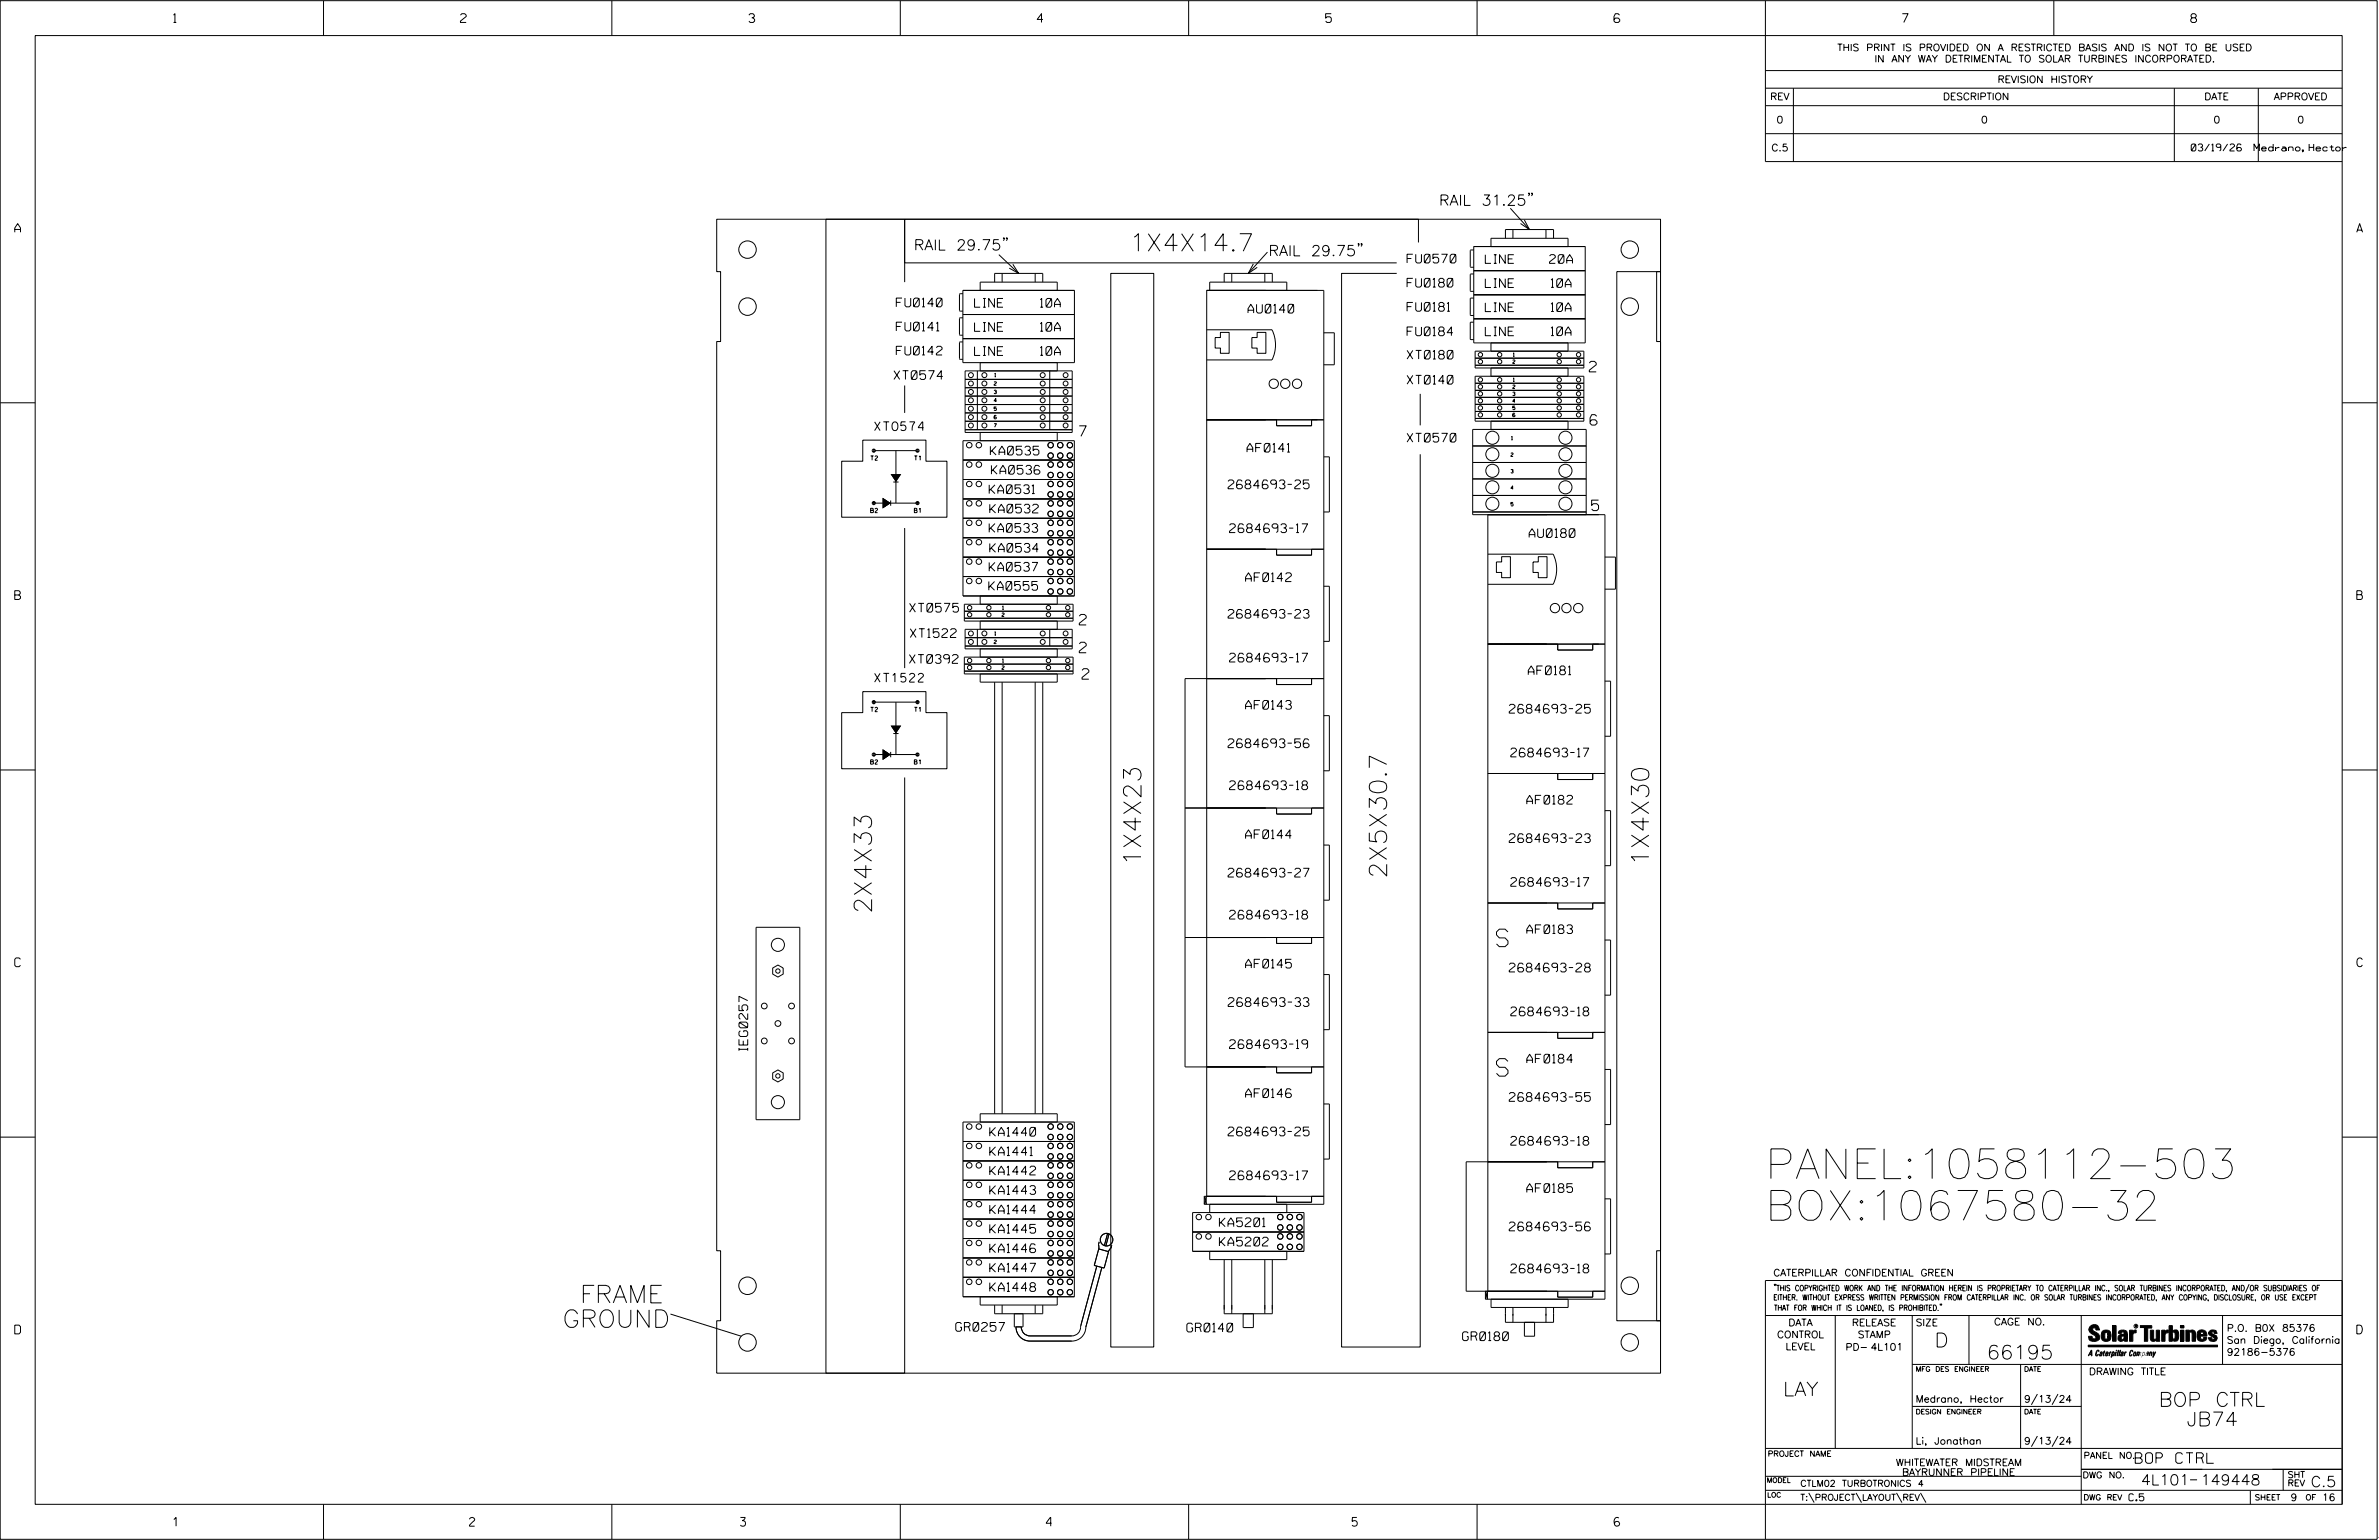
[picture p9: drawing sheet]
<svg xmlns="http://www.w3.org/2000/svg" width="864mm" height="559mm" viewBox="0 0 864 559" stroke-linecap="round" stroke-linejoin="round" font-family="sans-serif">
<defs><g id="words">
<g font-size="10.8">
<text x="640.8" y="427.7">PANEL:1058112-503</text>
<text x="640.8" y="442.8">BOX:1067580-32</text>
</g>
<g font-size="6.3">
<text x="409.9" y="91.2">1X4X14.7</text>
<text x="414.2" y="314.2" transform="rotate(-90 414.2 314.2)">1X4X23</text>
<text x="598.6" y="314.2" transform="rotate(-90 598.6 314.2)">1X4X30</text>
<text x="503.4" y="318.8" transform="rotate(-90 503.4 318.8)">2X5X30.7</text>
<text x="316.4" y="331.5" transform="rotate(-90 316.4 331.5)">2X4X33</text>
<text x="543.3" y="343.5">S</text>
<text x="543.3" y="390.5">S</text>
<text x="206.7" y="472.8">FRAME</text>
<text x="204.2" y="481.7">GROUND</text>
</g>
<g font-size="5.1">
<text x="702.3" y="488.8">D</text>
<text x="721.2" y="493.2">66195</text>
<text x="647.3" y="506.5">LAY</text>
<text x="783.7" y="510.3">BOP CTRL</text>
<text x="793.8" y="517.4">JB74</text>
</g>
<g font-size="3.8">
<text x="522.4" y="74.5">RAIL 31.25&quot;</text>
<text x="331.7" y="90.8">RAIL 29.75&quot;</text>
<text x="460.5" y="92.9">RAIL 29.75&quot;</text>
<text x="576.9" y="134.9">2</text>
<text x="577.2" y="154.2">6</text>
<text x="391.8" y="158.3">7</text>
<text x="577.8" y="185.3">5</text>
<text x="391.8" y="226.8">2</text>
<text x="391.8" y="236.8">2</text>
<text x="392.8" y="246.4">2</text>
<text x="775.1" y="531">BOP CTRL</text>
<text x="777.2" y="538.9">4L101</text>
<text x="798.8" y="538.9">149448</text>
<text x="838.8" y="539.5">C.5</text>
</g>
<g font-size="3.2">
<text x="63" y="8.2">1</text>
<text x="167.2" y="8.2">2</text>
<text x="271.8" y="8.2">3</text>
<text x="376.5" y="8.2">4</text>
<text x="481.2" y="8.2">5</text>
<text x="690.6" y="8.2">7</text>
<text x="795.3" y="8.2">8</text>
<text x="5.4" y="84.3">A</text>
<text x="855.5" y="84.3">A</text>
<text x="510.8" y="95.4">FU0570</text>
<text x="539.2" y="95.6">LINE</text>
<text x="562.5" y="95.6">20A</text>
<text x="510.8" y="104.2">FU0180</text>
<text x="539.2" y="104.3">LINE</text>
<text x="563.1" y="104.3">10A</text>
<text x="325.4" y="111.3">FU0140</text>
<text x="353.8" y="111.5">LINE</text>
<text x="377.6" y="111.5">10A</text>
<text x="453" y="113.6">AU0140</text>
<text x="510.8" y="112.9">FU0181</text>
<text x="539.2" y="113.1">LINE</text>
<text x="563.1" y="113">10A</text>
<text x="325.4" y="120.1">FU0141</text>
<text x="353.8" y="120.2">LINE</text>
<text x="377.6" y="120.2">10A</text>
<text x="510.8" y="121.8">FU0184</text>
<text x="539.2" y="121.8">LINE</text>
<text x="563.1" y="121.8">10A</text>
<text x="325.4" y="128.8">FU0142</text>
<text x="353.8" y="129">LINE</text>
<text x="377.6" y="128.9">10A</text>
<text x="510.8" y="130.3">XT0180</text>
<text x="324.5" y="137.7">XT0574</text>
<text x="510.8" y="139.4">XT0140</text>
<text x="317.5" y="156.2">XT0574</text>
<text x="510.8" y="160.4">XT0570</text>
<text x="359.5" y="165.1">KA0535</text>
<text x="452.7" y="164.1">AF0141</text>
<text x="359.9" y="172.1">KA0536</text>
<text x="359.1" y="179.1">KA0531</text>
<text x="445.8" y="177.3">2684693-25</text>
<text x="359.3" y="186.1">KA0532</text>
<text x="359.1" y="193.2">KA0533</text>
<text x="446.3" y="193.2">2684693-17</text>
<text x="555.1" y="195">AU0180</text>
<text x="359.3" y="200.4">KA0534</text>
<text x="359.1" y="207.2">KA0537</text>
<text x="359" y="214.2">KA0555</text>
<text x="452.2" y="211">AF0142</text>
<text x="5.4" y="217.5">B</text>
<text x="855.6" y="217.5">B</text>
<text x="330.2" y="222.1">XT0575</text>
<text x="445.8" y="224.3">2684693-23</text>
<text x="330.5" y="231.3">XT1522</text>
<text x="330.1" y="240.7">XT0392</text>
<text x="446.3" y="240.2">2684693-17</text>
<text x="554.8" y="244.8">AF0181</text>
<text x="317.5" y="247.5">XT1522</text>
<text x="452.2" y="257.3">AF0143</text>
<text x="547.9" y="258.8">2684693-25</text>
<text x="445.8" y="271.3">2684693-56</text>
<text x="548.4" y="274.6">2684693-17</text>
<text x="446.3" y="286.5">2684693-18</text>
<text x="554.2" y="291.8">AF0182</text>
<text x="452.2" y="304.3">AF0144</text>
<text x="547.9" y="305.7">2684693-23</text>
<text x="445.8" y="318.2">2684693-27</text>
<text x="548.4" y="321.6">2684693-17</text>
<text x="446.3" y="333.5">2684693-18</text>
<text x="554.2" y="338.8">AF0183</text>
<text x="5.4" y="350.8">C</text>
<text x="452.2" y="351.3">AF0145</text>
<text x="547.9" y="352.7">2684693-28</text>
<text x="855.6" y="350.8">C</text>
<text x="445.9" y="365.2">2684693-33</text>
<text x="548.4" y="368.6">2684693-18</text>
<text x="271.4" y="381.2" transform="rotate(-90 271.4 381.2)">IEG0257</text>
<text x="446.3" y="380.5">2684693-19</text>
<text x="554.2" y="385.7">AF0184</text>
<text x="452.2" y="398.2">AF0146</text>
<text x="547.9" y="399.6">2684693-55</text>
<text x="359.3" y="412.3">KA1440</text>
<text x="445.8" y="412.2">2684693-25</text>
<text x="359.3" y="419.3">KA1441</text>
<text x="548.4" y="415.5">2684693-18</text>
<text x="359.3" y="426.3">KA1442</text>
<text x="446.3" y="428.1">2684693-17</text>
<text x="359.3" y="433.4">KA1443</text>
<text x="554.2" y="432.7">AF0185</text>
<text x="359.3" y="440.4">KA1444</text>
<text x="359.3" y="447.5">KA1445</text>
<text x="442.7" y="445.1">KA5201</text>
<text x="547.9" y="446.6">2684693-56</text>
<text x="359.3" y="454.5">KA1446</text>
<text x="442.7" y="452.1">KA5202</text>
<text x="359.3" y="461.6">KA1447</text>
<text x="548.4" y="461.9">2684693-18</text>
<text x="359.3" y="468.6">KA1448</text>
<text x="5.4" y="484">D</text>
<text x="347" y="483">GR0257</text>
<text x="430.8" y="483.3">GR0140</text>
<text x="855.6" y="484">D</text>
<text x="530.9" y="486.4">GR0180</text>
<text x="62.8" y="553.8">1</text>
<text x="170.4" y="553.8">2</text>
<text x="268.8" y="553.8">3</text>
<text x="379.8" y="553.8">4</text>
<text x="490.8" y="553.8">5</text>
<text x="585.9" y="553.8">6</text>
</g>
<g font-size="2.5">
<text x="666.9" y="18.5">THIS PRINT IS PROVIDED ON A RESTRICTED BASIS AND IS NOT TO BE USED</text>
<text x="680.5" y="22.6">IN ANY WAY DETRIMENTAL TO SOLAR TURBINES INCORPORATED.</text>
<text x="725.1" y="30">REVISION HISTORY</text>
<text x="642.6" y="36.3">REV</text>
<text x="705.3" y="36.3">DESCRIPTION</text>
<text x="800.2" y="36.3">DATE</text>
<text x="825.4" y="36.3">APPROVED</text>
<text x="644.9" y="44.7">0</text>
<text x="719.1" y="44.7">0</text>
<text x="803.5" y="44.7">0</text>
<text x="834" y="44.7">0</text>
<text x="643" y="54.8">C.5</text>
<text x="795.4" y="54.8">03/19/26</text>
<text x="818.2" y="54.8">Medrano, Hector</text>
<text x="643.8" y="463">CATERPILLAR CONFIDENTIAL GREEN</text>
<text x="645.1" y="485.5">CONTROL</text>
<text x="649.2" y="481.1">DATA</text>
<text x="672.3" y="481.1">RELEASE</text>
<text x="674.4" y="485.5">STAMP</text>
<text x="695.4" y="481.1">SIZE</text>
<text x="723.8" y="480.8">CAGE NO.</text>
<text x="808.4" y="483.1">P.O. B0X 85376</text>
<text x="648.2" y="489.8">LEVEL</text>
<text x="669.9" y="490">PD- 4L101</text>
<text x="808.4" y="487.5">San Diego, California</text>
<text x="808.4" y="491.8">92186-5376</text>
<text x="758.3" y="498.9">DRAWING TITLE</text>
<text x="695.4" y="508.9">Medrano, Hector</text>
<text x="734.8" y="508.9">9/13/24</text>
<text x="695.4" y="524.1">Li, Jonathan</text>
<text x="734.8" y="524.1">9/13/24</text>
<text x="688.2" y="531.9">WHITEWATER MIDSTREAM</text>
<text x="690.5" y="535.5">BAYRUNNER PIPELINE</text>
<text x="772.8" y="544.6">C.5</text>
<text x="831.5" y="544.6">9</text>
<text x="842.9" y="544.6">16</text>
</g>
<g font-size="2.3">
<text x="756.4" y="529.2">PANEL NO.</text>
<text x="653.5" y="539.4">CTLM02 TURBOTRONICS 4</text>
<text x="756" y="536.3">DWG NO.</text>
<text x="830.4" y="539.3">REV</text>
<text x="830.4" y="536.2">SHT</text>
<text x="653.5" y="544.5">T:\PROJECT\LAYOUT\REV\</text>
</g>
<g font-size="2">
<text x="643.8" y="468.4">&quot;THIS COPYRIGHTED WORK AND THE INFORMATION HEREIN IS PROPRIETARY TO CATERPILLAR INC., SOLAR TURBINES INCORPORATED, AND/OR SUBSIDIARIES OF</text>
<text x="643.8" y="471.8">EITHER. WITHOUT EXPRESS WRITTEN PERMISSION FROM CATERPILLAR INC. OR SOLAR TURBINES INCORPORATED, ANY COPYING, DISCLOSURE, OR USE EXCEPT</text>
<text x="644" y="475.6">THAT FOR WHICH IT IS LOANED, IS PROHIBITED.&quot;</text>
<text x="641.7" y="528.5">PROJECT NAME</text>
<text x="756.3" y="544.3">DWG REV</text>
<text x="818.5" y="544.3">SHEET</text>
<text x="836.9" y="544.3">OF</text>
</g>
<g font-size="1.8">
<text x="695.4" y="497.6">MFG DES ENGINEER</text>
<text x="734.8" y="497.6">DATE</text>
<text x="695.4" y="513.1">DESIGN ENGINEER</text>
<text x="734.8" y="513.1">DATE</text>
<text x="641.3" y="538">MODEL</text>
<text x="641.5" y="543.3">LOC</text>
</g>
<g font-size="1.6">
<text x="316.1" y="167">T2</text>
<text x="331.9" y="167">T1</text>
<text x="316.1" y="186">B2</text>
<text x="331.9" y="186">B1</text>
<text x="316.1" y="258.2">T2</text>
<text x="331.9" y="258.2">T1</text>
<text x="316.1" y="277.3">B2</text>
<text x="331.9" y="277.3">B1</text>
</g>
<g font-size="1.3">
<text x="549.1" y="131.9">2</text>
<text x="549.3" y="129.3">1</text>
<text x="361.1" y="136.8">1</text>
<text x="360.9" y="139.8">2</text>
<text x="360.9" y="142.8">3</text>
<text x="549.1" y="141">2</text>
<text x="549.1" y="143.5">3</text>
<text x="549.3" y="138.4">1</text>
<text x="360.9" y="145.9">4</text>
<text x="360.9" y="148.9">5</text>
<text x="549.1" y="146.1">4</text>
<text x="549.1" y="148.6">5</text>
<text x="360.9" y="152">6</text>
<text x="360.9" y="155">7</text>
<text x="549.1" y="151.2">6</text>
<text x="548.7" y="159.6">1</text>
<text x="548.5" y="165.6">2</text>
<text x="548.5" y="171.6">3</text>
<text x="548.5" y="177.6">4</text>
<text x="548.5" y="183.6">5</text>
<text x="363.9" y="221.1">1</text>
<text x="363.7" y="223.7">2</text>
<text x="360.9" y="233.5">2</text>
<text x="361.1" y="230.5">1</text>
<text x="363.7" y="242.9">2</text>
<text x="363.9" y="240.3">1</text>
</g>
<text font-size=".9" x="775.1" y="481.7">R</text>
</g></defs>
<g fill="none" stroke="#000" stroke-width=".36">
<path d="M.1 .2h862.8v558.4h-862.8zM12.8 12.9h837.4v533h-837.4zM117.4 .2v12.7M222.1 .2v12.7M326.8 .2v12.7M431.5 .2v12.7M536.2 .2v12.7M587.9 5.5l-.5-.5h-1l-.5 1v1.7l.5 .4h1l.6-.4v-.6l-.6-.5h-1l-.5 .5M640.9 .2v58.4h209.3M745.6 .2v12.7M640.9 25.6h209.3M640.9 32h209.3"/>
<path d="M640.9 38.3h209.3M651 32v26.6M789.3 32v26.6M819.8 32v26.6M640.9 48.5h209.3M260.2 79.6h342.6v19h-1.4v25.3h1.4v329.9h-1.4v25.4h1.4v19.1h-342.6v-19.1h1.4v-25.4h-1.4v-329.9h1.4v-25.3h-1.4zM548.3 75.6l6.9 7.7M553.4 79.8l1.8 3.5-3.2-2.2M555.2 70.2h-.4h.4l-.4 .9M556.3 70.2h-.4h.4l-.4 .9M362.6 92.4l7.2 6.8M363.8 99.2v3.2"/>
<path d="M364.6 86.4h-.4h.4l-.4 .9M365.7 86.4h-.4h.4l-.4 .9M367.7 95.9l2.1 3.3-3.4-1.9M375.8 99.2v3.2M403.2 99.2h15.6v389.6h-15.6zM447.1 99.2v3.2M455 95.7l-1.9 3.5 3.3-2.2M459.1 99.2v3.2M460.1 91.5l-7 7.7M493.3 88.5h-.3h.3l-.3 .9M494.4 88.5h-.4h.4l-.4 .9M507 99.2h-20v389.6h28.5v-324"/>
<path d="M514.9 88v-8.4h-186.5v15.8h178.6M535 98.2h40.5M535 99.4h-1l-.3 .3v5.8l.3 .2h1M535 90.7h-1l-.3 .2v5.8l.3 .3h1M535 89.5h40.5v34.9h-40.5zM541.2 89.5v-3h28v3M546.5 86.5v-3.2h17.5v3.2M549.2 83.3v3.2M561.2 83.3v3.2M586.9 98.6h15.9v380.6h-15.9zM328.4 102.4v-22.8h-28.6v418.7h28.6v-216.2M349.5 114.1h40.5"/>
<path d="M349.5 106.6h-1l-.2 .3v5.7l.2 .3h1M349.5 115.3h-1l-.2 .3v5.8l.2 .2h1M349.5 105.4h40.5v26.2h-40.5zM361.1 102.4v-3.2h17.4v3.2M383.8 105.4v-3h-28v3M438 119.7h23.8a12.4 12.4 0 0 1 0 10.9h-23.8M444.4 102.4v-3.2h17.5v3.2M467.1 105.4v-3h-28v3M535 107h40.5M535 115.7h40.5M535 108.2h-1l-.3 .2v5.8l.3 .3h1M535 116.9h-1l-.3 .3v5.8l.3 .2h1"/>
<path d="M328.4 139.9v9.9M349.5 122.9h40.5M349.5 124.1h-1l-.2 .2v5.8l.2 .3h1M350.3 134.6h38.9v22.3h-38.9zM350.3 137.7h38.9M354.8 134.6v21.3M355.8 131.6v3M381.1 134.6v21.3M383.8 131.6v3M441.1 122.5h1.9v-1.9h3.2v7.6h-3.2v-1.9h-1.9zM454.4 122.5h2v-1.9h3.1v7.6h-3.1v-1.9h-2zM480.6 120.8h3.8v11.6h-3.8"/>
<path d="M535.5 136.5h39.5v16.3h-39.5zM535.5 127.4h39.5v6.1h-39.5zM535.5 130h39.5M535.5 132.5h39.5M535.5 139.1h39.5M541.2 124.4v3M541.2 133.5v3M569.2 124.4v3M569.2 133.5v3M.1 146.2h12.7M313.2 159.7h22.9v7.7h7.6v20.3h-38.2v-20.3h7.7zM349.6 159.9h40.4v56.4h-40.4z"/>
<path d="M350.3 152.9h38.9M350.3 155.9h38.9M350.3 146.8h38.9M350.3 140.7h38.9M350.3 143.7h38.9M350.3 149.8h38.9M355.8 156.9v3M383.8 156.9v3M438 152.3h42.6M463.4 152.3v2.2h12.7v-2.2M515.5 142.9v11.4M535.5 151.8h39.5"/>
<path d="M535.5 141.6h39.5M535.5 144.2h39.5M535.5 146.7h39.5M535.5 149.3h39.5M541.2 152.8v3M569.2 152.8v3M850.2 146.2h12.7M317.6 163.5h15.1M324.3 174.9h1.9M325.2 163.5v19.1M349.6 174h40.4M349.6 166.9h40.4"/>
<path d="M480.6 165.8h2v20h-2M534.6 179.8h41.2M534.6 173.8h41.2M534.6 167.8h41.2M534.6 161.8h41.2M317.6 182.6h15.1M323.3 181.6v1.9M328.4 191.6v50.8M349.6 181h40.4M349.6 188.1h40.4M349.6 195.1h40.4M438 199.3h42.6"/>
<path d="M463.4 199.3v2.1h12.7v-2.1M534.6 185.8h41.2M540.1 186.8v281.7M575.8 186.8v-31h-41.2v31h48v284.6h-43.4M349.6 202.2h40.4M349.6 209.2h40.4M350.1 219.3h39.4v6.1h-39.4zM355.8 216.3v3M383.8 216.3v3M480.6 212.7h2v20h-2M540.1 201.1h23.7a12.4 12.4 0 0 1 0 10.9h-23.7M545.1 202h3.2v7.6h-3.2v-1.9h-1.9v-3.8h1.9z"/>
<path d="M558.4 202h3.2v7.6h-3.2v-1.9h-1.9v-3.8h1.9zM582.6 202.1h3.8v11.7h-3.8M350.1 224.3h39.4M350.1 238.4h39.4v6.1h-39.4zM350.1 221.8h39.4M350.3 228.4h38.9v7h-38.9zM350.3 231.4h38.9M350.3 234.4h38.9M354.8 228.4v6M355.8 225.4v3M355.8 235.4v3M381.1 228.4v6"/>
<path d="M383.8 225.4v3M383.8 235.4v3M540.1 233.7h42.5M565.5 233.7v2.2h12.7v-2.2M305.5 258.6h7.7v-7.6h22.9v7.6h7.6v20.3h-38.2zM317.6 254.8h15.1M325.2 254.8v19M350.1 243.5h39.4M350.1 241h39.4M355.8 244.5v3h28v-3M361.1 247.5v156.6M363.8 247.5v156.6"/>
<path d="M375.8 247.5v156.6M378.5 247.5v156.6M463.4 246.2v2.2h12.7v-2.2M480.6 259.7h2v20h-2M480.6 246.2h-50.4v140.9h50.4M582.6 247.2h2.1v20h-2.1M.1 279.4h12.7M317.6 273.8h15.1M323.3 272.8v2M324.3 266.2h1.9M850.2 279.4h12.7M430.2 293.2h50.4"/>
<path d="M463.4 293.2v2.2h12.7v-2.2M540.1 280.7h42.5M565.5 280.7v2.2h12.7v-2.2M582.6 294.1h2.1v20h-2.1M480.6 306.6h2v20h-2M274.5 336.5h15.8v69.8h-15.8zM540.1 327.7h42.5M565.5 327.7v2.1h12.7v-2.1M280.5 351.3l1.9-1.1 1.9 1.1v2.1l-1.9 1.1-1.9-1.1zM430.2 340.2h50.4M463.4 340.2v2.1h12.7v-2.1M480.6 353.6h2v20h-2"/>
<path d="M582.6 341.1h2.1v20h-2.1M540.1 374.6h42.5M565.5 374.6v2.2h12.7v-2.2M280.5 389.3l1.9-1.1 1.9 1.1v2.2l-1.9 1.1-1.9-1.1zM463.4 387.1v2.2h12.7v-2.2M582.6 388.1h2.1v20h-2.1M.1 412.6h12.7M349.6 407.1h40.4v63.4h-40.4zM349.6 414.2h40.4M355.8 407.1v-3h28v3M480.6 400.6h2v20h-2M850.2 412.6h12.7"/>
<path d="M349.6 421.3h40.4M349.6 428.3h40.4M349.6 435.3h40.4M432.9 440h40.5v14.1h-40.5zM437.2 434.1v2.9M437.2 434.1h43.4M437.2 434.1l.7 2.9v-2.9l-.7 2.9M438 434.1v-328.7h42.6v331.6h-43.4M439.1 437v3M463.4 434.1v2.1h12.7v-2.1M467.1 437v3M565.5 421.6v2.1h12.7v-2.1"/>
<path d="M582.6 435h2.1v20h-2.1M582.6 421.6h-50.4v46.9h50.4M349.6 442.3h40.4M349.6 449.4h40.4M349.6 456.5h40.4M398.1 459.4l-5.8 21.7a3.4 3.4 0 0 1-3.2 3.7h-15.2a3.2 3.2 0 0 1-3.2-3.3M398.9 453.2l3.5 1-1.6 5.9-3.6-.9zM399 450.6l-.3 1.1 .1 1.7M400 459.9l-5.8 21.7a5.1 5.1 0 0 1-5.1 5h-15.2a5.1 5.1 0 0 1-5.1-5.1M402.1 447.6l-1.2 4.3M402.6 447.7l-1.2 4.4M403.6 451.8l-.3 1.1-1 1.5"/>
<path d="M432.9 447h40.5M439.1 454.1v3h28v-3M444.4 457.1v19.6h17.5v-19.6M447.1 457.1v19.6M459.1 457.1v19.6M243.4 476.8l25.7 8.1M349.6 463.5h40.4M355.8 470.5v3h28v-3M361.1 473.5v3.2h17.4v-3.2M363.8 473.5v3.2M368.2 476.7v4.8h3.2v-4.8M375.8 473.5v3.2"/>
<path d="M451.3 476.7v5h3.7v-5M539.2 468.5l.8 2.9v-2.9l-.8 2.9zM541.3 471.4v3h27.9v-3M546.5 474.4v5.4h17.5v-5.4M549.2 474.4v5.4M553.4 479.8v5.1h3.7v-5.1M561.2 474.4v5.4M565.5 468.5v2.2h12.7v-2.2M640.9 477.3h209.3M644.2 466.1l-.1 .4M644.7 466.1l-.2 .4M666.2 477.3v48.3"/>
<path d="M694.2 477.3v48.3M704.4 473.3l-.1 .4M704.8 473.3l-.1 .4M714.8 477.3v17.8M755.5 477.3v68.6M806.8 477.3v17.8M816.5 466l-1.4 3.1M850.2 464.6h-209.3v94M850.2 464.8v81.1M694.2 495.1h156M733.5 495.1v30.5M758.6 481.4a2.02 2.02 0 0 1 3.1-.1l.5 1.3h-1.3l-.2-.6-.4-.2-.6 .1-.1 .4 .4 .7a2.46 2.46 0 0 1 2.2 2.9 2.83 2.83 0 0 1-3.8 .3l-.3-1.3h1.3l.2 .7 .6 .3 .5-.2 .2-.5-.4-.6-1.9-1.2-.4-.9z"/>
<path d="M759.2 491.3h-.7l.7-1.2v1.9h.2l-.1-2.1-1.3 2.1 .5-.5h.7M761.3 490l.3-.2 .4 .3-.1 .3-.3-.4-.4 .3-.3 1.6h.4l.4-.5-.3 .6-.4 .1-.3-.4zM762.6 490.6l.5-.1-.1 1.4h-.9a.74 .74 0 0 1 .9-.8l-.3 .7-.5 .1 .2-.5 .6-.2v-.5l-.7 .2zM763 483.2a2.17 2.17 0 0 1 3.1 0l.3 1.4-.3 1.5a2.17 2.17 0 0 1-3.1 0l-.3-1.5zM763.6 490.5l.4-.4 .2 .6h-.3l-.3 .9 .2 .4-.3-.1zM764.1 483.7l.5-.4 .4 .3v2.2l-.4 .2-.5-.2zM764.6 491.1l.6 .2v-.7l-.4-.1-.4 .6-.1 .8h.6M764.6 491.1l-.1 .8h.4M764.6 482.6v.8M764.8 490.7l.4 .1v.3h-.6zM765 491.5l-.1 .4zM766 490.5l-.5 1.5z"/>
<path d="M766 490.8l.4-.3-.4 .4M766.9 481h1.3v5.7h-1.3zM767 490.8l.5 .1-.3 .8-.4 .2zM767.3 490.5h-.5l-.5 2M767.3 490.5a.8 .8 0 0 1 .2 1 .8 .8 0 0 1-.9 .4l-.1 .6M767.3 490.5l-.1 .2M768.1 490.5l-.4 1.5zM768.2 489.9h.3l-.1 .2h-.2zM769 489.9l-.5 2.1zM769.7 489.9l-.6 2.1zM770.1 491.4l.5-.3-.5 .8zM770.4 491.9h.1"/>
<path d="M770.6 491.1l.1-.4-.7 .2 .1-.3 .6-.1 .2 .3-.5 1.1M770.6 491.1a.74 .74 0 0 0-.8 .8h.6M771 484.8h-.7l-.3 .6 .4 .7 .5-.3 .1-2.4h-.8l-.1 .4h-1.2a1.71 1.71 0 0 1 1.8-1.3 1.71 1.71 0 0 1 1.6 1.4v2.8h-1.1l-.1-.6M771 484.2l-1.5 .1a1.41 1.41 0 0 0 0 2.4l.5 .1 1.1-.7M771.2 486.1h-.1M771.4 490.5l.1 .3 .4-.3-.9 1.5zM771.5 490.8h.1M773 482.7h1.2v.5l.5-.5 .7-.1v1h-.6l-.5 .4-.1 2.7h-1.2zM773.3 490.3l.6-.4 .4 .2-.1 .4-.3-.4a1.28 1.28 0 0 0-.5 1.8l.6-.4-.1 .4-.8 .1zM774.7 490.8l.5-.3a.88 .88 0 0 1 .2 .9 .88 .88 0 0 1-.7 .7l-.2-.2zM774.8 490.9h.5l-.3 1h-.3l-.2-.2zM775.2 490.5l-.1 .2"/>
<path d="M776.8 481h4.3v.9h-1.5v4.8h-1.3M776.8 490.6l-.8 .2v-.3l-.4 1.5 .8-1.3v1.3l.3-1.2M779.3 491.1h.4M779.6 490.5h.3l-.3 1.4M779.6 490.7h.2l-.1 .4M779.7 491.1l-.1 .4M779.7 491.1l-.4 .2M780.1 492l.4-1.5 .1 .3 .3-.3 .3 .2-.3 1.3v-1.3l-.7 1.3M780.6 482.7h1.2v2.7l.1 .4 .4 .3 .4-.7v-2.7h1.2l.1 4h-1.3v-.5l-1.1 .6-.7-.3-.3-.7zM781.6 492.5l1-2-.8 1.3-.2-1.3-.2 2M784.7 482.7h1.2v.5l.5-.5 .7-.1v1h-.5l-.6 .4-.1 2.7h-1.2zM787.4 481h1.2v2a1.4 1.4 0 0 1 2.2 .2l.1 1.4-.4 1.9-1.5 .1-.4-.5v-1l.5 .9 .5-.3v-2.1l-.5-.4-.5 .7v2.8h-1.2z"/>
<path d="M791.5 482.7h1.3v4h-1.3zM791.5 481h1.3v.9h-1.3zM793.5 482.7h1.3v.4l.7-.5 1.1 .2 .4 .6v3.3h-1.2l-.3-3.4-.7 .2v3.2h-1.3zM794.8 483.1h.1M797.7 483.2a1.92 1.92 0 0 1 2.4-.5 1.92 1.92 0 0 1 1 2.1h-2.3v.8l.6 .5 .5-.3v-.5h1.2a1.83 1.83 0 0 1-2.1 1.4 1.83 1.83 0 0 1-1.5-2.1zM798.8 484.2v.6M799.1 483.4h.6l.2 .8h-1.1zM804.6 482.9a1.84 1.84 0 0 0-2.9 .8 3.3 3.3 0 0 0 2.2 1.9l-.5 .5-.4-.3-.1-.4h-1.2l.1 .6a1.92 1.92 0 0 0 2.9 .4M804.9 483.8h-1.2l-.2-.6-.5 .1-.1 .3 .1 .3 1.8 .9M805.1 488.1h-47.1v.6h47.1M694.2 510.3h61.3M739.6 505.8l-2.2 3.9"/>
<path d="M747.1 505.8l-2.2 3.9M640.9 525.6h209.2M640.9 535.7h114.6M739.6 521.1l-2.2 3.8M747.1 521.1l-2.2 3.8M755.5 533.2h94.7M795 537h2.6M828.8 533.2v7.6M117.4 545.9v12.7M222.1 545.9v12.7M326.8 545.9v12.7M431.5 545.9v12.7"/>
<path d="M536.2 545.9v12.7M640.9 540.8h209.3M656.6 541.7l2 3.5M673.8 541.7l1.9 3.5M688.4 541.7l2 3.5M697.2 541.7l1.9 3.5M816.9 541v4.9M863.5 558h.1"/>
<circle cx="271.4" cy="90.6" r="3.2"/>
<circle cx="591.6" cy="90.6" r="3.2"/>
<circle cx="271.4" cy="111.3" r="3.2"/>
<circle cx="591.6" cy="111.3" r="3.2"/>
<circle cx="352.4" cy="136.1" r=".9"/>
<circle cx="352.4" cy="139.2" r=".9"/>
<circle cx="357.3" cy="136.1" r=".9"/>
<circle cx="357.3" cy="139.2" r=".9"/>
<circle cx="378.5" cy="136.1" r=".9"/>
<circle cx="378.5" cy="139.2" r=".9"/>
<circle cx="386.8" cy="136.1" r=".89"/>
<circle cx="386.8" cy="139.2" r=".89"/>
<circle cx="462.4" cy="139.3" r="1.69"/>
<circle cx="466.6" cy="139.3" r="1.69"/>
<circle cx="470.8" cy="139.2" r="1.69"/>
<circle cx="537.4" cy="128.7" r=".8"/>
<circle cx="537.4" cy="131.2" r=".8"/>
<circle cx="537.4" cy="137.8" r=".79"/>
<circle cx="544.4" cy="128.7" r=".79"/>
<circle cx="544.4" cy="131.3" r=".79"/>
<circle cx="544.4" cy="137.8" r=".79"/>
<circle cx="566" cy="128.7" r=".79"/>
<circle cx="566" cy="131.3" r=".79"/>
<circle cx="566" cy="137.8" r=".79"/>
<circle cx="573" cy="128.7" r=".8"/>
<circle cx="573" cy="131.2" r=".8"/>
<circle cx="573" cy="137.8" r=".79"/>
<circle cx="352.4" cy="148.3" r=".9"/>
<circle cx="352.4" cy="151.4" r=".9"/>
<circle cx="352.4" cy="142.2" r=".9"/>
<circle cx="352.4" cy="145.3" r=".9"/>
<circle cx="352.4" cy="154.4" r=".9"/>
<circle cx="357.3" cy="148.3" r=".9"/>
<circle cx="357.3" cy="142.2" r=".9"/>
<circle cx="357.3" cy="145.3" r=".9"/>
<circle cx="357.3" cy="151.4" r=".9"/>
<circle cx="357.3" cy="154.4" r=".9"/>
<circle cx="378.5" cy="148.3" r=".9"/>
<circle cx="378.5" cy="145.3" r=".9"/>
<circle cx="378.5" cy="154.4" r=".9"/>
<circle cx="378.5" cy="142.2" r=".9"/>
<circle cx="378.5" cy="151.4" r=".9"/>
<circle cx="386.8" cy="148.3" r=".89"/>
<circle cx="386.8" cy="151.3" r=".89"/>
<circle cx="386.8" cy="142.2" r=".89"/>
<circle cx="386.8" cy="154.4" r=".89"/>
<circle cx="386.8" cy="145.2" r=".89"/>
<circle cx="537.4" cy="142.9" r=".8"/>
<circle cx="537.4" cy="150.5" r=".8"/>
<circle cx="537.4" cy="140.4" r=".8"/>
<circle cx="537.4" cy="148" r=".8"/>
<circle cx="537.4" cy="145.4" r=".8"/>
<circle cx="541.7" cy="158.8" r="2.38"/>
<circle cx="544.4" cy="142.9" r=".79"/>
<circle cx="544.4" cy="150.6" r=".79"/>
<circle cx="544.4" cy="140.4" r=".79"/>
<circle cx="544.4" cy="148" r=".79"/>
<circle cx="544.4" cy="145.4" r=".79"/>
<circle cx="566" cy="142.9" r=".79"/>
<circle cx="566" cy="150.6" r=".79"/>
<circle cx="566" cy="140.4" r=".79"/>
<circle cx="566" cy="148" r=".79"/>
<circle cx="566" cy="145.4" r=".79"/>
<circle cx="568.3" cy="158.8" r="2.38"/>
<circle cx="573" cy="142.9" r=".8"/>
<circle cx="573" cy="150.5" r=".8"/>
<circle cx="573" cy="140.4" r=".8"/>
<circle cx="573" cy="148" r=".8"/>
<circle cx="573" cy="145.4" r=".8"/>
<circle cx="351.8" cy="168.6" r="1.01"/>
<circle cx="351.8" cy="161.5" r="1"/>
<circle cx="351.8" cy="175.6" r=".99"/>
<circle cx="355.3" cy="168.6" r="1.01"/>
<circle cx="355.3" cy="161.5" r="1"/>
<circle cx="355.3" cy="175.6" r=".99"/>
<circle cx="381.4" cy="179.4" r=".99"/>
<circle cx="381.4" cy="165.3" r="1"/>
<circle cx="381.4" cy="168.6" r="1"/>
<circle cx="381.4" cy="161.5" r=".99"/>
<circle cx="381.4" cy="172.4" r=".99"/>
<circle cx="381.4" cy="175.6" r=".98"/>
<circle cx="384.9" cy="179.4" r="1"/>
<circle cx="384.9" cy="165.3" r="1"/>
<circle cx="384.9" cy="168.6" r="1"/>
<circle cx="384.9" cy="172.4" r=".99"/>
<circle cx="384.9" cy="161.5" r=".99"/>
<circle cx="384.9" cy="175.6" r=".99"/>
<circle cx="388.4" cy="179.4" r="1"/>
<circle cx="388.4" cy="165.3" r="1"/>
<circle cx="388.4" cy="168.6" r="1"/>
<circle cx="388.4" cy="172.4" r=".99"/>
<circle cx="388.4" cy="161.5" r=".99"/>
<circle cx="388.4" cy="175.6" r=".99"/>
<circle cx="541.7" cy="170.8" r="2.38"/>
<circle cx="541.7" cy="164.8" r="2.38"/>
<circle cx="541.7" cy="176.8" r="2.38"/>
<circle cx="568.3" cy="170.8" r="2.38"/>
<circle cx="568.3" cy="164.8" r="2.38"/>
<circle cx="568.3" cy="176.8" r="2.37"/>
<circle cx="351.8" cy="182.7" r="1"/>
<circle cx="351.8" cy="189.7" r="1.01"/>
<circle cx="351.8" cy="196.7" r="1"/>
<circle cx="355.3" cy="182.7" r="1"/>
<circle cx="355.3" cy="189.7" r="1.01"/>
<circle cx="355.3" cy="196.7" r="1"/>
<circle cx="381.4" cy="182.7" r=".99"/>
<circle cx="381.4" cy="186.5" r="1"/>
<circle cx="381.4" cy="189.7" r="1"/>
<circle cx="381.4" cy="196.7" r=".99"/>
<circle cx="381.4" cy="193.5" r=".99"/>
<circle cx="384.9" cy="182.7" r="1"/>
<circle cx="384.9" cy="186.5" r="1"/>
<circle cx="384.9" cy="189.7" r="1"/>
<circle cx="384.9" cy="196.7" r=".99"/>
<circle cx="384.9" cy="193.5" r=".99"/>
<circle cx="388.4" cy="182.7" r="1"/>
<circle cx="388.4" cy="186.5" r="1"/>
<circle cx="388.4" cy="189.7" r="1"/>
<circle cx="388.4" cy="193.5" r=".99"/>
<circle cx="388.4" cy="196.7" r=".99"/>
<circle cx="541.7" cy="182.8" r="2.38"/>
<circle cx="568.3" cy="182.8" r="2.38"/>
<circle cx="351.8" cy="203.8" r="1"/>
<circle cx="351.8" cy="210.8" r=".99"/>
<circle cx="355.3" cy="203.8" r="1"/>
<circle cx="355.3" cy="210.8" r=".99"/>
<circle cx="381.4" cy="200.5" r=".99"/>
<circle cx="381.4" cy="203.8" r=".99"/>
<circle cx="381.4" cy="214.6" r=".99"/>
<circle cx="381.4" cy="210.8" r=".98"/>
<circle cx="381.4" cy="207.6" r=".98"/>
<circle cx="384.9" cy="203.8" r="1"/>
<circle cx="384.9" cy="200.5" r="1"/>
<circle cx="384.9" cy="214.6" r=".99"/>
<circle cx="384.9" cy="210.8" r=".99"/>
<circle cx="384.9" cy="207.6" r=".99"/>
<circle cx="388.4" cy="200.5" r="1"/>
<circle cx="388.4" cy="203.8" r="1"/>
<circle cx="388.4" cy="214.6" r=".99"/>
<circle cx="388.4" cy="207.6" r=".99"/>
<circle cx="388.4" cy="210.8" r=".99"/>
<circle cx="352" cy="239.7" r=".8"/>
<circle cx="352" cy="220.5" r=".8"/>
<circle cx="352" cy="223.1" r=".79"/>
<circle cx="352.4" cy="229.9" r=".9"/>
<circle cx="352.4" cy="232.9" r=".9"/>
<circle cx="357.3" cy="229.9" r=".9"/>
<circle cx="357.3" cy="232.9" r=".9"/>
<circle cx="359" cy="239.7" r=".79"/>
<circle cx="359" cy="220.5" r=".79"/>
<circle cx="359" cy="223.1" r=".78"/>
<circle cx="378.5" cy="229.9" r=".9"/>
<circle cx="378.5" cy="232.9" r=".9"/>
<circle cx="380.6" cy="239.7" r=".79"/>
<circle cx="380.6" cy="220.5" r=".79"/>
<circle cx="380.6" cy="223.1" r=".78"/>
<circle cx="386.8" cy="229.9" r=".89"/>
<circle cx="386.8" cy="232.9" r=".89"/>
<circle cx="387.6" cy="220.5" r=".8"/>
<circle cx="387.6" cy="239.7" r=".8"/>
<circle cx="387.6" cy="223.1" r=".79"/>
<circle cx="564.5" cy="220.7" r="1.7"/>
<circle cx="568.6" cy="220.6" r="1.7"/>
<circle cx="572.9" cy="220.7" r="1.7"/>
<circle cx="352" cy="242.2" r=".8"/>
<circle cx="359" cy="242.2" r=".79"/>
<circle cx="380.6" cy="242.2" r=".79"/>
<circle cx="387.6" cy="242.2" r=".8"/>
<circle cx="282.4" cy="352.3" r=".8"/>
<circle cx="282.4" cy="342.8" r="2.38"/>
<circle cx="277.4" cy="365" r="1.04"/>
<circle cx="277.4" cy="377.7" r="1.05"/>
<circle cx="282.4" cy="371.4" r="1.05"/>
<circle cx="287.3" cy="365" r="1.05"/>
<circle cx="287.3" cy="377.7" r="1.06"/>
<circle cx="282.4" cy="390.4" r=".8"/>
<circle cx="282.4" cy="399.9" r="2.38"/>
<circle cx="351.8" cy="408.8" r="1.01"/>
<circle cx="351.8" cy="415.8" r="1"/>
<circle cx="355.3" cy="408.8" r="1.01"/>
<circle cx="355.3" cy="415.8" r="1"/>
<circle cx="381.4" cy="419.6" r=".99"/>
<circle cx="381.4" cy="408.8" r="1"/>
<circle cx="381.4" cy="412.6" r=".99"/>
<circle cx="381.4" cy="415.8" r=".99"/>
<circle cx="384.9" cy="419.6" r="1"/>
<circle cx="384.9" cy="408.8" r="1"/>
<circle cx="384.9" cy="412.6" r=".99"/>
<circle cx="384.9" cy="415.8" r=".99"/>
<circle cx="388.4" cy="419.6" r="1"/>
<circle cx="388.4" cy="408.8" r="1"/>
<circle cx="388.4" cy="412.6" r=".99"/>
<circle cx="388.4" cy="415.8" r=".99"/>
<circle cx="351.8" cy="422.9" r="1"/>
<circle cx="351.8" cy="429.9" r="1.01"/>
<circle cx="351.8" cy="436.9" r="1"/>
<circle cx="355.3" cy="422.9" r="1"/>
<circle cx="355.3" cy="429.9" r="1.01"/>
<circle cx="355.3" cy="436.9" r="1"/>
<circle cx="381.4" cy="422.9" r=".99"/>
<circle cx="381.4" cy="429.9" r="1"/>
<circle cx="381.4" cy="433.7" r=".99"/>
<circle cx="381.4" cy="436.9" r=".99"/>
<circle cx="381.4" cy="426.7" r=".98"/>
<circle cx="384.9" cy="422.9" r="1"/>
<circle cx="384.9" cy="429.9" r="1"/>
<circle cx="384.9" cy="433.7" r=".99"/>
<circle cx="384.9" cy="436.9" r=".99"/>
<circle cx="384.9" cy="426.6" r=".99"/>
<circle cx="388.4" cy="422.9" r="1"/>
<circle cx="388.4" cy="429.9" r="1"/>
<circle cx="388.4" cy="433.7" r=".99"/>
<circle cx="388.4" cy="436.9" r=".99"/>
<circle cx="388.4" cy="426.6" r=".99"/>
<circle cx="351.8" cy="444" r="1"/>
<circle cx="351.8" cy="458.1" r="1"/>
<circle cx="351.8" cy="451" r=".99"/>
<circle cx="355.3" cy="444" r="1"/>
<circle cx="355.3" cy="458.1" r="1"/>
<circle cx="355.3" cy="451" r=".99"/>
<circle cx="381.4" cy="454.8" r=".99"/>
<circle cx="381.4" cy="444" r=".99"/>
<circle cx="381.4" cy="440.8" r="1"/>
<circle cx="381.4" cy="447.8" r=".99"/>
<circle cx="381.4" cy="458.1" r=".99"/>
<circle cx="381.4" cy="451" r=".98"/>
<circle cx="384.9" cy="444" r="1"/>
<circle cx="384.9" cy="454.8" r="1"/>
<circle cx="384.9" cy="440.7" r="1"/>
<circle cx="384.9" cy="458.1" r=".99"/>
<circle cx="384.9" cy="447.8" r=".99"/>
<circle cx="384.9" cy="451" r=".99"/>
<circle cx="388.4" cy="454.8" r="1"/>
<circle cx="388.4" cy="444" r="1"/>
<circle cx="388.4" cy="440.7" r="1"/>
<circle cx="388.4" cy="447.8" r=".99"/>
<circle cx="388.4" cy="458.1" r=".99"/>
<circle cx="388.4" cy="451" r=".99"/>
<circle cx="401.7" cy="449.8" r="2.28"/>
<circle cx="435.2" cy="448.7" r="1"/>
<circle cx="435.2" cy="441.6" r=".99"/>
<circle cx="438.7" cy="448.7" r="1"/>
<circle cx="438.7" cy="441.6" r=".99"/>
<circle cx="464.7" cy="445.4" r="1"/>
<circle cx="464.7" cy="448.7" r="1"/>
<circle cx="464.7" cy="441.6" r=".99"/>
<circle cx="464.7" cy="452.4" r=".99"/>
<circle cx="468.2" cy="445.4" r="1"/>
<circle cx="468.2" cy="448.6" r="1"/>
<circle cx="468.2" cy="441.6" r="1"/>
<circle cx="468.2" cy="452.4" r=".99"/>
<circle cx="471.7" cy="445.4" r="1"/>
<circle cx="471.7" cy="448.6" r="1"/>
<circle cx="471.7" cy="441.6" r="1"/>
<circle cx="471.7" cy="452.4" r=".99"/>
<circle cx="271.4" cy="466.6" r="3.2"/>
<circle cx="351.8" cy="465.1" r="1.01"/>
<circle cx="355.3" cy="465.1" r="1.01"/>
<circle cx="381.4" cy="461.9" r="1"/>
<circle cx="381.4" cy="465.1" r="1"/>
<circle cx="381.4" cy="468.9" r=".99"/>
<circle cx="384.9" cy="465.1" r="1"/>
<circle cx="384.9" cy="461.9" r="1"/>
<circle cx="384.9" cy="468.9" r=".99"/>
<circle cx="388.4" cy="461.9" r="1"/>
<circle cx="388.4" cy="465.1" r="1"/>
<circle cx="388.4" cy="468.9" r=".99"/>
<circle cx="591.6" cy="466.6" r="3.2"/>
<circle cx="271.4" cy="487.1" r="3.2"/>
<circle cx="591.6" cy="487.1" r="3.2"/>
<circle cx="775.4" cy="481.2" r=".69"/>
</g>
<g fill="#000">
<path d="M323.3 172h3.8l-1.9 2.9zM320.4 180.7l2.9 1.9-2.9 1.9zM320.4 271.9l2.9 1.9-2.9 1.9zM323.3 263.3h3.8l-1.9 2.9zM768.1 490.5l-.4 1.5zM768.2 489.9h.3l-.1 .2h-.2zM769 489.9l-.5 2.1zM769.7 489.9l-.6 2.1zM791.5 481h1.3v.9h-1.3zM791.5 482.7h1.3v4h-1.3zM758 488.1h47.1v.6h-47.1z"/>
<path d="M316.4 163.5h1.6a.76 .76 0 0 1-.8 .8 .76 .76 0 0 1-.8-.8z" fill-rule="evenodd"/>
<path d="M316.7 163l.8-.2 .5 .7h-1.6z" fill-rule="evenodd"/>
<path d="M332.3 163.5h1.5a.78 .78 0 0 1-.7 .8 .78 .78 0 0 1-.8-.8z" fill-rule="evenodd"/>
<path d="M332.5 163l.9-.2 .4 .7h-1.5z" fill-rule="evenodd"/>
<path d="M316.4 182.6h1.6a.76 .76 0 0 1-.8 .7 .76 .76 0 0 1-.8-.7z" fill-rule="evenodd"/>
<path d="M316.7 182l.8-.2 .5 .8h-1.6z" fill-rule="evenodd"/>
<path d="M332.3 182.6h1.5a.78 .78 0 0 1-.7 .7 .78 .78 0 0 1-.8-.7z" fill-rule="evenodd"/>
<path d="M332.5 182l.9-.2 .4 .8h-1.5z" fill-rule="evenodd"/>
<path d="M316.4 254.8h1.6a.76 .76 0 0 1-.8 .8 .76 .76 0 0 1-.8-.8z" fill-rule="evenodd"/>
<path d="M316.7 254.2l.8-.1 .5 .7h-1.6z" fill-rule="evenodd"/>
<path d="M332.3 254.8h1.5a.78 .78 0 0 1-.7 .8 .78 .78 0 0 1-.8-.8z" fill-rule="evenodd"/>
<path d="M332.5 254.2l.9-.1 .4 .7h-1.5z" fill-rule="evenodd"/>
<path d="M316.4 273.8h1.6a.76 .76 0 0 1-.8 .8 .76 .76 0 0 1-.8-.8z" fill-rule="evenodd"/>
<path d="M316.7 273.3l.8-.2 .5 .7h-1.6z" fill-rule="evenodd"/>
<path d="M332.3 273.8h1.5a.78 .78 0 0 1-.7 .8 .78 .78 0 0 1-.8-.8z" fill-rule="evenodd"/>
<path d="M332.5 273.3l.9-.2 .4 .7h-1.5z" fill-rule="evenodd"/>
<path d="M759.2 489.9l-1.2 2.1 .5-.5h.7v.5h.2zM759.2 490.1v1.2h-.7z" fill-rule="evenodd"/>
<path d="M758.6 481.4a2.02 2.02 0 0 1 3.1-.1l.5 1.3h-1.3l-.2-.6-.4-.2-.6 .1-.1 .4 .4 .7a2.46 2.46 0 0 1 2.2 2.9 2.83 2.83 0 0 1-3.8 .3l-.3-1.3h1.3l.2 .7 .6 .3 .5-.2 .2-.5-.4-.6-1.9-1.2-.4-.9z" fill-rule="evenodd"/>
<path d="M761.3 490l.3-.2 .4 .3-.1 .3-.3-.4-.4 .3-.3 1.6h.4l.4-.5-.3 .6-.4 .1-.3-.4z" fill-rule="evenodd"/>
<path d="M762.6 490.6l.5-.1-.1 1.4h-.9a.74 .74 0 0 1 .9-.8l-.6 .3-.2 .5 .5-.1 .3-.6v-.5l-.7 .2z" fill-rule="evenodd"/>
<path d="M763.6 490.5l.4-.4 .2 .6h-.3l-.3 .9 .2 .4-.3-.1z" fill-rule="evenodd"/>
<path d="M764.8 490.5l.5 .3-.1 .5h-.6l.6-.2v-.3l-.4-.1-.3 1.2h.4l.3-.4-.6 .6-.3-.2v-.4z" fill-rule="evenodd"/>
<path d="M763 483.2a2.17 2.17 0 0 1 3.1 0l.3 1.4-.3 1.5a2.17 2.17 0 0 1-3.1 0l-.3-1.5zM764.1 483.7v2.1l.5 .2 .4-.2v-2.2l-.4-.3z" fill-rule="evenodd"/>
<path d="M766 490.5v.3l.4-.1-.4 .2-.5 1.1z" fill-rule="evenodd"/>
<path d="M766.8 490.5l-.5 2 .3-.6a.71 .71 0 0 0 .9-.5 .71 .71 0 0 0-.4-.9zM767 490.8l.5 .1-.3 .8-.4 .2z" fill-rule="evenodd"/>
<path d="M766.9 481h1.3v5.7h-1.3z" fill-rule="evenodd"/>
<path d="M770.1 490.6l.6-.1 .2 .3-.4 1.2-.5 .1-.2-.5 .3-.5h.5l-.7 .5v.3l.4-.1 .4-.9-.5-.2-.2 .2z" fill-rule="evenodd"/>
<path d="M769.4 482.8l-.5 1h1.2l.1-.4h.8v.8l-1.5 .1a1.41 1.41 0 0 0 0 2.4l.5 .1 1.1-.7 .1 .6h1.1v-2.8a1.79 1.79 0 0 0-2.4-1.2zM770.3 484.8h.7l-.1 1-.5 .3-.4-.7z" fill-rule="evenodd"/>
<path d="M771.4 490.5l.1 .3 .4-.3-.9 1.5z" fill-rule="evenodd"/>
<path d="M773 482.7h1.2v.5l.5-.5 .7-.1v1h-.6l-.5 .4-.1 2.7h-1.2z" fill-rule="evenodd"/>
<path d="M773.3 490.3l.6-.4 .4 .2-.1 .4-.3-.4a1.28 1.28 0 0 0-.5 1.8l.6-.4-.3 .5h-.6z" fill-rule="evenodd"/>
<path d="M774.7 490.8l-.2 1.1h.7a.96 .96 0 0 0 0-1.4zM774.8 490.9h.5l-.1 .6-.5 .4-.2-.2z" fill-rule="evenodd"/>
<path d="M776 490.5v.3l.4-.3 .2 .3 .7-.2-.3 1.4v-1.3l-.6 1.3v-1.3l-.8 1.3z" fill-rule="evenodd"/>
<path d="M776.8 481h4.3v.9h-1.5v4.8h-1.3v-4.8h-1.5z" fill-rule="evenodd"/>
<path d="M777.9 490.5l-.5 2 .3-.6a.71 .71 0 0 0 .9-.5 .71 .71 0 0 0-.4-.9zM778.1 490.8l.3-.1 .1 .4-.5 .8-.2-.5z" fill-rule="evenodd"/>
<path d="M779.3 490.6l.6-.1-.3 1.5-.7-.1a.67 .67 0 0 1 .8-.8l-.6 .3-.1 .5 .4-.1 .4-.9-.4-.2-.3 .2z" fill-rule="evenodd"/>
<path d="M780.5 490.5l.1 .3 .3-.3 .3 .2-.3 1.3v-1.3l-.8 1.3z" fill-rule="evenodd"/>
<path d="M780.6 482.7h1.2v2.7l.1 .4 .4 .3 .4-.7v-2.7h1.2l.1 4h-1.3v-.5l-1.1 .6-.7-.3-.3-.7z" fill-rule="evenodd"/>
<path d="M781.6 490.5l.2 1.3 .8-1.3-1.2 2z" fill-rule="evenodd"/>
<path d="M784.7 482.7h1.2v.5l.5-.5 .7-.1v1h-.5l-.6 .4-.1 2.7h-1.2z" fill-rule="evenodd"/>
<path d="M787.4 481h1.2v2a1.4 1.4 0 0 1 2.2 .2l.1 1.4-.4 1.9-1.5 .1-.4-.5v-1l.5 .9 .5-.3v-2.1l-.5-.4-.5 .7v2.8h-1.2z" fill-rule="evenodd"/>
<path d="M793.5 482.7h1.3v.4a1.29 1.29 0 0 1 2.2 .3v3.3h-1.2l-.3-3.4-.7 .2v3.2h-1.3z" fill-rule="evenodd"/>
<path d="M797.7 483.2a1.92 1.92 0 0 1 2.4-.5 1.92 1.92 0 0 1 1 2.1h-2.3v.8l.6 .5 .5-.3v-.5h1.2a1.83 1.83 0 0 1-2.1 1.4 1.83 1.83 0 0 1-1.5-2.1zM799.1 483.4l-.3 .8h1.1l-.2-.8z" fill-rule="evenodd"/>
<path d="M801.9 483.2a1.94 1.94 0 0 1 3 .1v.5h-1.2l-.2-.6-.5 .1-.1 .3 .1 .3 1.8 .9a1.2 1.2 0 0 1 .1 1.3 1.2 1.2 0 0 1-1.2 .7l-1.6-.4-.4-1h1.2l.1 .4 .4 .3 .5-.5a3.3 3.3 0 0 1-2.2-1.9z" fill-rule="evenodd"/>
<circle cx="761.4" cy="492" r=".07"/>
<circle cx="762.2" cy="485.1" r=".07"/>
<circle cx="769.3" cy="492" r=".07"/>
<circle cx="773.1" cy="486.7" r=".07"/>
<circle cx="791.5" cy="486.7" r=".07"/>
<circle cx="791.5" cy="481" r=".07"/>
<circle cx="794.8" cy="486.7" r=".07"/>
</g>
<use href="#words"/>
</svg>
